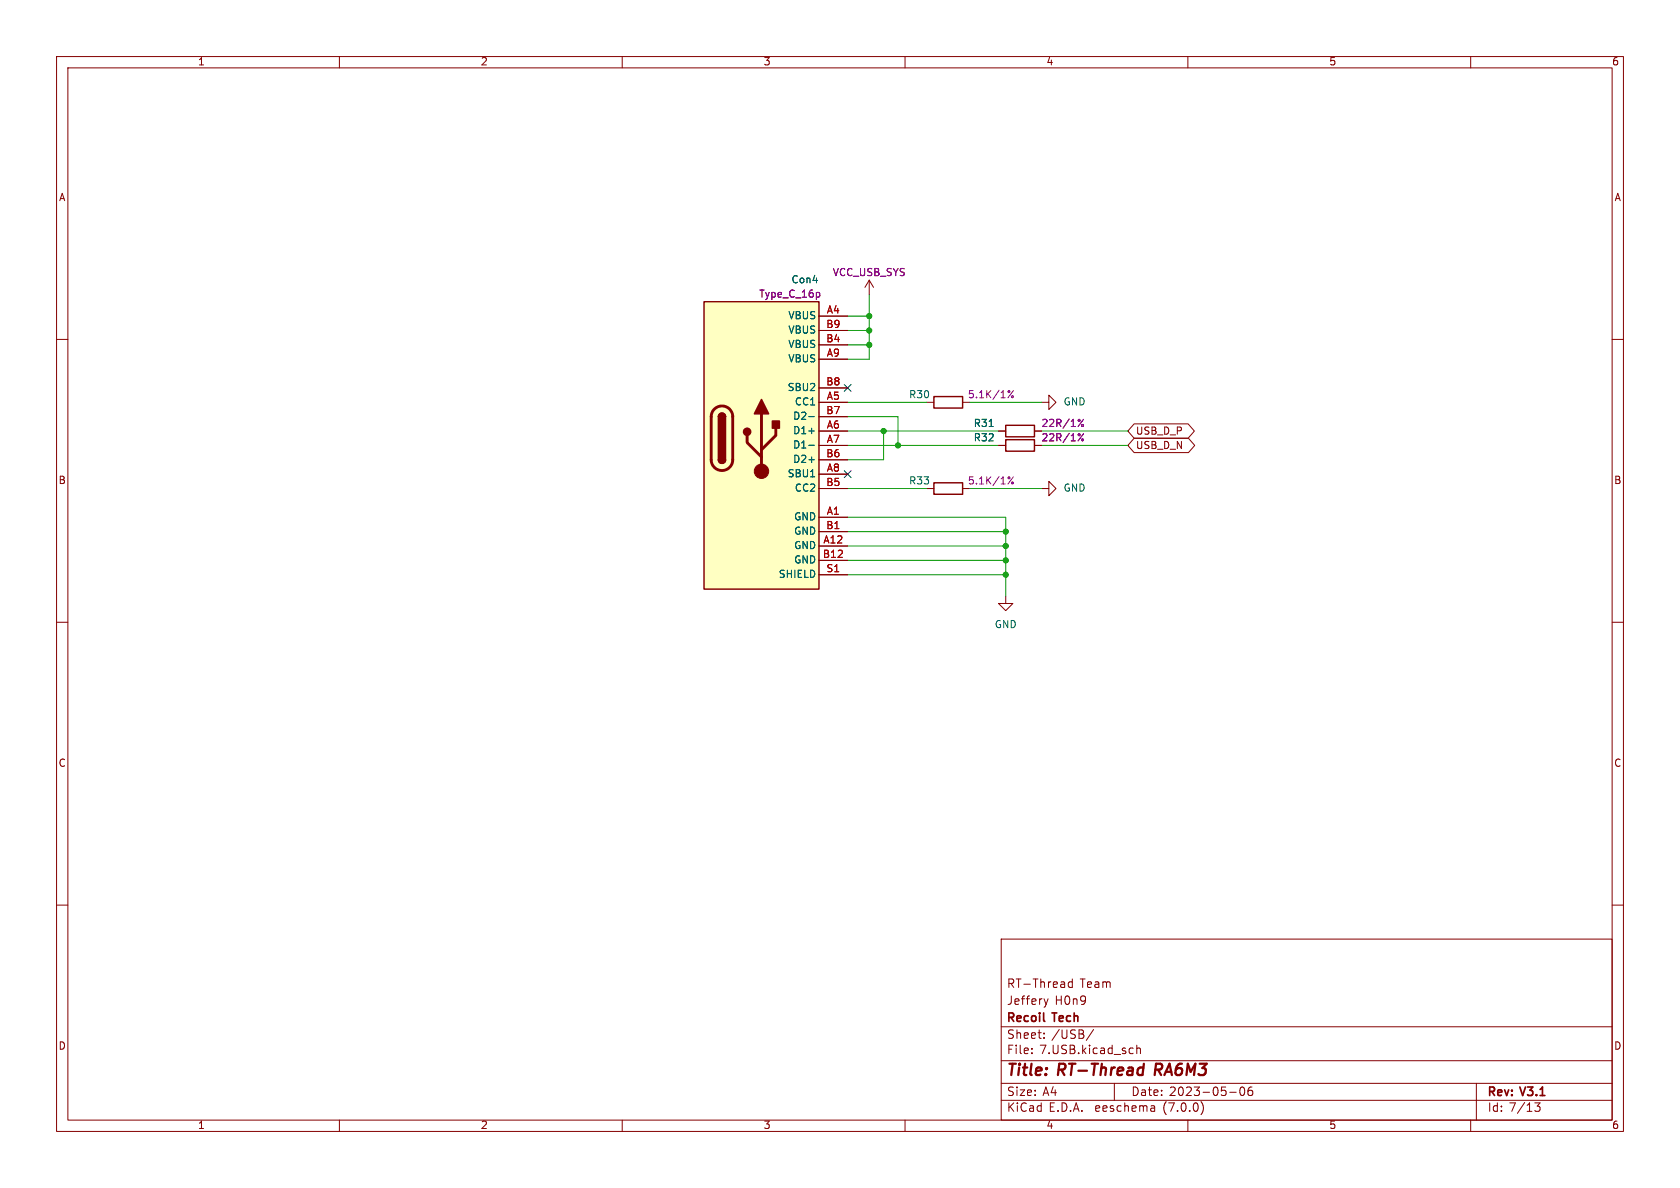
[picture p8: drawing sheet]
<svg xmlns="http://www.w3.org/2000/svg" width="297mm" height="210mm" viewBox="0 0 297 210" stroke-linecap="round" stroke-linejoin="round" font-family="sans-serif">
<defs><g id="words">
<g font-size="2.8" fill="#840000">
<text x="178" y="190.8">Title:</text>
<text x="187.1" y="190.8">RT-Thread</text>
<text x="204.8" y="190.8">RA6M3</text>
</g>
<g font-size="2.1" fill="#840000">
<text x="178" y="177.9">Jeffery</text>
<text x="178" y="174.9">RT-Thread</text>
<text x="186.5" y="177.9">H0n9</text>
<text x="190.9" y="174.9">Team</text>
<text x="178" y="183.9">Sheet:</text>
<text x="178" y="181.1">Recoil</text>
<text x="185.9" y="183.9">/USB/</text>
<text x="186.3" y="181.1">Tech</text>
<text x="178" y="186.6">File:</text>
<text x="183.8" y="186.6">7.USB.kicad_sch</text>
<text x="178" y="196.8">KiCad</text>
<text x="178" y="194">Size:</text>
<text x="184.3" y="194">A4</text>
<text x="185.4" y="196.8">E.D.A.</text>
<text x="193.7" y="196.8">eeschema</text>
<text x="200" y="194">Date:</text>
<text x="205.7" y="196.8">(7.0.0)</text>
<text x="206.7" y="194">2023-05-06</text>
<text x="263" y="194.2">Rev:</text>
<text x="263" y="196.8">Id: 7/13</text>
<text x="269" y="194.2">V3.1</text>
</g>
<g font-size="1.8" fill="#840000">
<text x="35" y="11.8">1</text>
<text x="85" y="11.8">2</text>
<text x="135" y="11.8">3</text>
<text x="185" y="11.8">4</text>
<text x="235" y="11.8">5</text>
<text x="285" y="11.8">6</text>
<text x="10.4" y="35.8">A</text>
<text x="285.4" y="35.8">A</text>
<text x="200.8" y="77.1">USB_D_P</text>
<text x="200.8" y="79.7">USB_D_N</text>
<text x="10.3" y="85.8">B</text>
<text x="285.3" y="85.8">B</text>
<text x="10.3" y="135.8">C</text>
<text x="285.3" y="135.8">C</text>
<text x="10.3" y="185.8">D</text>
<text x="285.3" y="185.8">D</text>
<text x="35" y="199.8">1</text>
<text x="85" y="199.8">2</text>
<text x="135" y="199.8">3</text>
<text x="185" y="199.8">4</text>
<text x="235" y="199.8">5</text>
<text x="285" y="199.8">6</text>
</g>
<g font-size="1.8" fill="#840084">
<text x="134.2" y="52.9">Type_C_16p</text>
<text x="147.2" y="49.1">VCC_USB_SYS</text>
<text x="171.1" y="70.7">5.1K/1%</text>
<text x="184.1" y="75.8">22R/1%</text>
<text x="184.1" y="78.3">22R/1%</text>
<text x="171.1" y="85.9">5.1K/1%</text>
</g>
<g font-size="1.8" fill="#006464">
<text x="139.9" y="50.4">Con4</text>
<text x="139.2" y="56.7">VBUS</text>
<text x="139.2" y="59.2">VBUS</text>
<text x="139.2" y="64.3">VBUS</text>
<text x="139.2" y="61.8">VBUS</text>
<text x="139.1" y="69.4">SBU2</text>
<text x="140.4" y="71.9">CC1</text>
<text x="160.7" y="70.7">R30</text>
<text x="188" y="71.9">GND</text>
<text x="140.1" y="77">D1+</text>
<text x="140.1" y="74.5">D2-</text>
<text x="172.1" y="75.8">R31</text>
<text x="140.1" y="79.6">D1-</text>
<text x="140.1" y="82.1">D2+</text>
<text x="172.1" y="78.3">R32</text>
<text x="139.1" y="84.6">SBU1</text>
<text x="140.4" y="87.2">CC2</text>
<text x="160.7" y="85.9">R33</text>
<text x="188" y="87.2">GND</text>
<text x="140.3" y="92.3">GND</text>
<text x="140.3" y="94.8">GND</text>
<text x="140.3" y="97.3">GND</text>
<text x="140.3" y="99.9">GND</text>
<text x="137.6" y="102.4">SHIELD</text>
<text x="175.8" y="111.3">GND</text>
</g>
<g font-size="1.8" fill="#a90000">
<text x="146" y="58.2">B9</text>
<text x="146.1" y="55.6">A4</text>
<text x="146" y="60.7">B4</text>
<text x="146.1" y="63.2">A9</text>
<text x="146" y="68.3">B8</text>
<text x="146.1" y="70.9">A5</text>
<text x="146" y="73.4">B7</text>
<text x="146.1" y="75.9">A6</text>
<text x="146" y="81">B6</text>
<text x="146.1" y="78.5">A7</text>
<text x="146.1" y="83.6">A8</text>
<text x="146" y="86.1">B5</text>
<text x="146" y="93.7">B1</text>
<text x="146.1" y="91.2">A1</text>
<text x="145.4" y="98.8">B12</text>
<text x="145.5" y="96.3">A12</text>
<text x="146" y="101.3">S1</text>
</g>
</g></defs>
<g fill="none" stroke="#840000" stroke-width=".18">
<path d="M10 10h277v190h-277zM12 12h273v186h-273zM60 10v2M110 10v2M160 10v2M210 10v2M260 10v2M10 60h2M144.8 55.9h5.1M144.8 58.4h5.1M153.7 49.5l.7 1.3M153.7 49.5v2.6"/>
<path d="M153.7 49.5l-.8 1.3M285 60h2M144.8 71.1h5.1M144.8 76.2h5.1M144.8 78.7h5.1M144.8 63.5h5.1M144.8 61h5.1M144.8 73.7h5.1M144.8 68.6h5.1M163.8 71.1h1.3M170.2 71.1h1.2M176.5 76.2h1.3"/>
<path d="M176.5 78.7h1.3M182.9 76.2h1.2M182.9 78.7h1.2M184.1 71.1h1.3v-1.2l1.3 1.2-1.3 1.3v-1.3M200.5 77.5h9.6l1.1 1.2-1.1 1.3h-9.6l-1.1-1.3zM200.5 74.9h9.5l1.2 1.3-1.2 1.3h-9.5l-1.1-1.3zM144.8 91.4h5.1M144.8 96.5h5.1M144.8 83.8h5.1M144.8 94h5.1M144.8 99.1h5.1M144.8 86.4h5.1"/>
<path d="M144.8 81.3h5.1M163.8 86.4h1.3M170.2 86.4h1.2M184.1 86.4h1.3v-1.3l1.3 1.3-1.3 1.2v-1.2M10 110h2M144.8 101.6h5.1M177.8 105.4v1.3h-1.3l1.3 1.3 1.3-1.3h-1.3M285 110h2M10 160h2M285 160h2M177 166h108v32h-108zM185.3 176.6l-.4 1"/>
<path d="M189.6 173.1v1.5M189.6 173.6h-.5l-.2 .2v.5l.1 .2h.6M60 198v2M110 198v2M160 198v2M177 194.5h108M177 191.5h108M177 187.5h108M177 181.5h108M182.4 186.1v.2M182.4 185.3v.2M184.6 183.4v.2"/>
<path d="M184.6 182.6v.2M193.3 182l-1.3 1.9M197 191.5v3M200.2 185.3h.1M200.3 186.2l-.1 .1M201 184.8v1.5M201 185.4l.2-.1h.3l.1 1M203.9 195.5l.2 .2v.8M204.1 196.4l-.5 .1M204.1 195.8l-.5 .1M210 198v2M212.4 194.8a1.74 1.74 0 0 1-.1 2.2"/>
<path d="M217.4 193.1h1.1M219.4 192.2h.1a.81 .81 0 0 1 .6 .6 .81 .81 0 0 1-.3 .8l-.1 .1a.81 .81 0 0 1-.6-.7 .81 .81 0 0 1 .3-.8zM221.3 192.2a.59 .59 0 0 0-.7 .6v.6l.2 .2 .4 .1 .2-.2 .1-.5-.2-.2-.4-.1-.3 .3M260 198v2M261 191.5v6.5M272.3 195l-.5 .5 .4 .2v.6l-.2 .2-.6-.1"/>
</g>
<path d="M124.5 53.3h20.3v50.8h-20.3z" fill="#ffffc2" stroke="#ffffc2" stroke-width=".18"/>
<path d="M124.5 53.3h20.3v50.8h-20.3zM127 73.7a.64 .64 0 0 1 .6-.7 .64 .64 0 0 1 .7 .7M165.1 70.1h5.1v2h-5.1zM177.8 75.2h5.1v2h-5.1zM177.8 77.7h5.1v2.1h-5.1zM127 81.3a.64 .64 0 0 0 .6 .6 .64 .64 0 0 0 .7-.6M165.1 85.3h5.1v2.1h-5.1z" fill="none" stroke="#840000" stroke-width=".25"/>
<path d="M126.3 72.3a1.9 1.9 0 0 1 2.1-.4 1.9 1.9 0 0 1 1.1 1.8v7.6a1.91 1.91 0 0 1-1.9 1.9 1.91 1.91 0 0 1-1.9-1.9v-7.8l.2-.6zM132.1 77v1.2l2.5 2.6M134.6 73.2v10.1M137.2 75.7v1.3l-2.6 2.5" fill="none" stroke="#840000" stroke-width=".51"/>
<g fill="#840000" stroke="#840000" stroke-width=".25">
<path d="M127 81.3h1.3a.64 .64 0 0 1-.7 .6 .64 .64 0 0 1-.6-.6z"/>
<path d="M127 73.7h1.3v7.6h-1.3z"/>
<path d="M127.2 73.2a.64 .64 0 0 1 .7-.1 .64 .64 0 0 1 .4 .6h-1.3z"/>
<path d="M134.6 70.6l1.3 2.6h-2.6z"/>
<path d="M136.5 74.4h1.3v1.3h-1.3z"/>
<circle cx="132.1" cy="76.3" r=".63"/>
</g>
<circle cx="134.6" cy="83.3" r="1.27" fill="#840000" stroke="#840000" stroke-width=".18"/>
<path d="M143 76.2h1M143 78.7h1M143 73.6h1M143 81.3h1M143.3 84.3h.7" fill="none" stroke="#006464" stroke-width=".18"/>
<g fill="none" stroke="#840084" stroke-width=".18">
<path d="M144.8 51.8l.1 .1-.1 .6M178.3 69.1l.1-.1 .2 .2-.2 .2-.1-.1M179.2 69l-1 1.3M190.9 74.2v.2M190.9 76.7v.3M191.6 74.1l-1 1.3M191.6 76.7l-1 1.2M178.3 84.3h.1l.2 .2-.2 .1h-.1M179.2 84.3l-1 1.3"/>
<circle cx="179" cy="70.1" r=".18"/>
<circle cx="191.4" cy="77.8" r=".18"/>
<circle cx="191.4" cy="75.2" r=".18"/>
<circle cx="179" cy="85.4" r=".18"/>
</g>
<g fill="none" stroke="#009600" stroke-width=".18">
<path d="M149.9 58.4h3.8M149.9 55.9h3.8M153.7 52.1v11.4h-3.8M149.9 78.7h26.6M149.9 76.2h26.6M149.9 71.1h13.9M149.9 73.7h8.8v5M149.9 61h3.8M156.2 76.2v5.1h-6.3M171.4 71.1h12.7M184.1 78.7h15.3M184.1 76.2h15.3"/>
<path d="M149.9 91.4h27.9v14M149.9 96.5h27.9M149.9 86.4h13.9M149.9 99.1h27.9M149.9 94h27.9M171.4 86.4h12.7M149.9 101.6h27.9"/>
</g>
<path d="M149.3 68l1.2 1.2M150.5 68l-1.2 1.2M149.3 83.2l1.2 1.2M150.5 83.2l-1.2 1.2" fill="none" stroke="#000084" stroke-width=".18"/>
<g fill="#009600" stroke="#009600" stroke-width=".18">
<circle cx="153.7" cy="61" r=".46"/>
<circle cx="158.7" cy="78.7" r=".46"/>
<circle cx="153.7" cy="55.9" r=".46"/>
<circle cx="153.7" cy="58.4" r=".46"/>
<circle cx="156.2" cy="76.2" r=".46"/>
<circle cx="177.8" cy="99.1" r=".46"/>
<circle cx="177.8" cy="101.6" r=".46"/>
<circle cx="177.8" cy="96.5" r=".46"/>
<circle cx="177.8" cy="94" r=".46"/>
</g>
<use href="#words"/>
</svg>
